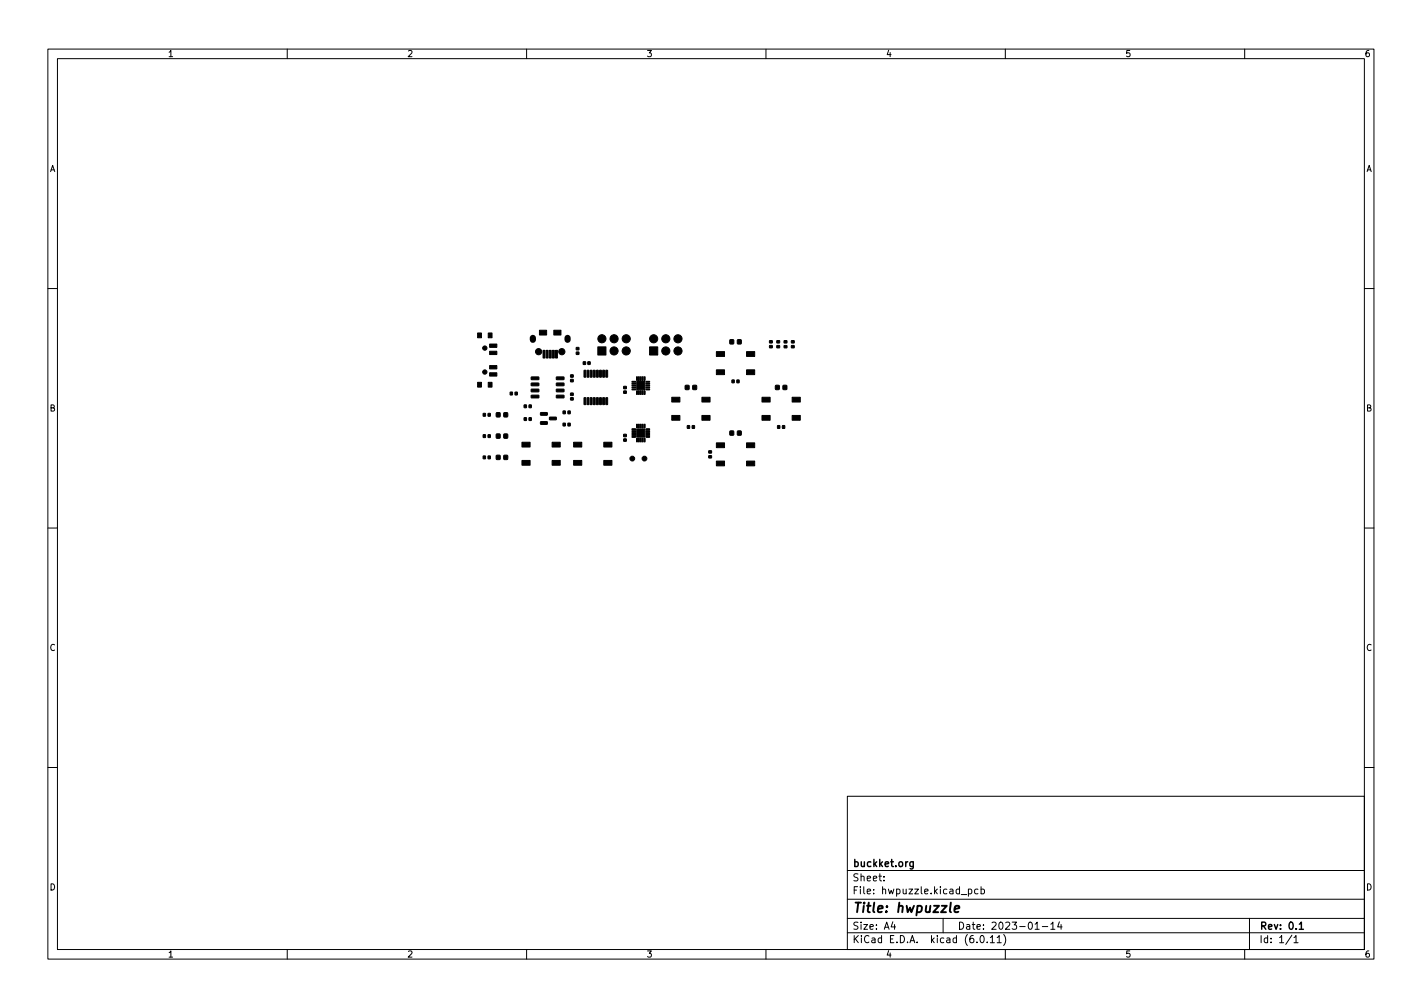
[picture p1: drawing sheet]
<svg xmlns="http://www.w3.org/2000/svg" width="297mm" height="210mm" viewBox="0 0 297 210" stroke-linecap="round" stroke-linejoin="round" font-family="sans-serif">
<defs><g id="words">
<g font-size="2.8">
<text x="178" y="191.2">Title:</text>
<text x="187.3" y="191.2">hwpuzzle</text>
</g>
<g font-size="2.1">
<text x="178" y="184.5">Sheet:</text>
<text x="178" y="181.5">buckket.org</text>
<text x="178" y="187.2">File:</text>
<text x="184.4" y="187.2">hwpuzzle.kicad_pcb</text>
<text x="178" y="197.4">KiCad</text>
<text x="178" y="194.6">Size:</text>
<text x="184.7" y="194.6">A4</text>
<text x="185.7" y="197.4">E.D.A.</text>
<text x="194.6" y="197.4">kicad</text>
<text x="200" y="194.6">Date:</text>
<text x="201.8" y="197.4">(6.0.11)</text>
<text x="207" y="194.6">2023-01-14</text>
<text x="263" y="194.6">Rev:</text>
<text x="263" y="197.4">Id:</text>
<text x="267.1" y="197.4">1/1</text>
<text x="269.1" y="194.6">0.1</text>
</g>
<g font-size="1.8">
<text x="35" y="12.3">1</text>
<text x="85" y="12.3">2</text>
<text x="135" y="12.3">3</text>
<text x="185" y="12.3">4</text>
<text x="235" y="12.3">5</text>
<text x="285" y="12.3">6</text>
<text x="10.4" y="36.3">A</text>
<text x="285.4" y="36.3">A</text>
<text x="10.3" y="86.3">B</text>
<text x="285.3" y="86.3">B</text>
<text x="10.3" y="136.3">C</text>
<text x="285.3" y="136.3">C</text>
<text x="10.3" y="186.3">D</text>
<text x="285.3" y="186.3">D</text>
<text x="35" y="200.3">1</text>
<text x="85" y="200.3">2</text>
<text x="135" y="200.3">3</text>
<text x="185" y="200.3">4</text>
<text x="235" y="200.3">5</text>
<text x="285" y="200.3">6</text>
</g>
</g></defs>
<g fill="none" stroke="#000" stroke-width=".21">
<path d="M10 10.2h277v190.1h-277zM12 12.2h273v186.1h-273zM60 10.2v2M110 10.2v2M160 10.2v2M210 10.2v2M260 10.2v2M10 60.2h2M285 60.2h2M10 110.2h2M285 110.2h2M10 160.2h2"/>
<path d="M177 166.3h108v32h-108zM285 160.2h2M60 198.3v2M110 198.3v2M160 198.3v2M177 194.8h108M177 191.8h108M177 187.8h108M177 181.8h108M182.5 186.5v.1M182.5 185.7v.1M184.6 183.8v.1"/>
<path d="M184.6 183v.1M197 191.8v3M204.3 185.7l-.4-.1-.3 .3 .1 .7h.6M204.9 185.7l.5-.1 .2 .3-.1 .7h-.6M204.9 185.1v1.5M209.6 195.1a1.72 1.72 0 0 1 0 2.3M210 198.3v2M217.7 193.5h1.2M219.5 193l.4-.5v1.5M219.5 194h.9M221.3 192.5l-.4 1h1M221.6 193v1"/>
<path d="M260 198.3v2M261 191.8v6.5M270.3 195.8l.4-.5v1.5M270.3 196.8h.8"/>
</g>
<path d="M190.8 179.9v1.2l-.3 .3h-.4M190.8 180l-.5-.1-.2 .3 .1 .7h.6" fill="none" stroke="#000" stroke-width=".3"/>
<g fill="#000" stroke="#000" stroke-width=".21">
<path d="M99.8 69.5h.8v1h-.8zM99.8 79.8h.8v1h-.8zM102 69.5h.8v1h-.8zM102 79.8h.8v1h-.8zM102.3 71.8h1.5v.7h-1.5zM102.3 73.3h1.5v.7h-1.5zM102.3 76.3h1.5v.7h-1.5zM102.3 77.8h1.5v.7h-1.5zM111 78.7h1.5l.1 .5-1.6 .1zM112.7 68.9h1.5v1h-1.5zM113.4 73.1h.4v1.6h-.4zM114.1 73.1h.4v1.6h-.4z"/>
<path d="M114.7 73.1h.4v1.6h-.4zM115.4 73.1h.4v1.6h-.4zM115.7 68.9h1.5v1h-1.5zM116 73.1h.4v1.6h-.4zM116.2 78.7h1.5l.1 .5-1.5 .1zM119.2 78.3h.5v.4h-.5zM119.2 79.2h.5v.5h-.5zM120.4 73.5h.5v.5h-.5zM120.4 72.6h.5v.4h-.5zM121.8 75.5h.5v.6h-.5zM122 77.3l.4 .1-.1 1.4-.3-.1zM122.7 77.3l.3 .1v1.4l-.4-.1z"/>
<path d="M122.8 75.5h.5v.6h-.5zM123.3 77.3l.4 .1-.1 1.4-.3-.1zM124 77.3l.3 .1v1.4l-.4-.1zM124.6 77.3l.4 .1-.1 1.4-.3-.1zM125.3 77.3l.3 .1v1.4l-.4-.1zM125.9 77.3l.4 .1-.1 1.4-.3-.1zM124.9 72.4h1.7v1.7h-1.7zM126.6 77.3l.3 .1v1.4l-.4-.1zM132 79.6h.7l.1 .2h-.7zM133 78.7h.2l-.1 .8-.1-.1zM133.4 78.7h.2l-.1 .8-.1-.1zM133.8 78.7h.2l-.1 .8-.1-.1z"/>
<path d="M134.2 78.7h.2l-.1 .8-.1-.1zM134.6 78.7h.2l-.1 .8zM135 79.6h.7v.2h-.7zM135.7 72.4h1.7v1.7h-1.7zM149.6 73.4h1.7v1h-1.7zM149.6 77.2h1.7v1h-1.7zM152.5 71h.7v.8h-.7zM152.9 79.3h.5v.6h-.5zM153.9 79.3h.5v.6h-.5zM154.1 71h.7v.8h-.7zM155.9 77.2h1.7v1h-1.7zM155.9 73.4h1.7v1h-1.7z"/>
<path d="M160.8 72.2h.5v.4h-.5zM160.8 71.1h.5v.5h-.5zM162.3 72.2h.5v.4h-.5zM162.3 71.1h.5v.5h-.5zM163.8 72.2h.6v.4h-.6zM163.8 71.1h.6v.5h-.6zM165.3 72.2h.6v.4h-.6zM165.3 71.1h.6v.5h-.6zM100.9 90.8h.5v.5h-.5zM100.9 86.3h.5v.6h-.5zM100.9 95.2h.5v.6h-.5zM102 90.8h.4v.5h-.4z"/>
<path d="M102 86.3h.4v.6h-.4zM102 95.2h.4v.6h-.4zM103.7 95.1h.7v.8h-.7zM103.7 86.2h.7v.8h-.7zM103.7 90.6h.7v.9h-.7zM105.3 95.1h.7v.8h-.7zM105.3 86.2h.7v.8h-.7zM105.3 90.6h.7v.9h-.7zM106.6 81.9h.4v.5h-.4zM107.6 81.9h.5v.5h-.5zM109 92.3h1.7v1h-1.7zM109 96.1h1.7v1h-1.7z"/>
<path d="M109.5 87.2h.5v.6h-.5zM109.5 84.6h.5v.5h-.5zM111 80h1.5l.1 .5h-1.6zM111 81.3l1.5-.1 .1 .5-1.6 .1zM111 82.5h1.5l.1 .5-1.6 .1zM110.5 87.2h.5v.6h-.5zM110.5 84.6h.5v.5h-.5zM112.9 86.2l1.4-.1v.5l-1.3 .1zM112.9 88.1l1.4-.1v.5l-1.3 .1zM114.8 87.1h1.3l.1 .5-1.4 .1zM115.3 96.1h1.7v1h-1.7zM115.3 92.3h1.7v1h-1.7z"/>
<path d="M116.2 82.5h1.5l.1 .5-1.5 .1zM116.2 81.3l1.5-.1 .1 .5-1.5 .1zM116.2 80h1.5l.1 .5h-1.5zM117.6 88.4h.5v.5h-.5zM117.6 85.8h.5v.6h-.5zM118.6 88.4h.5v.5h-.5zM118.6 85.8h.5v.6h-.5zM119.2 83h.5v.5h-.5zM119.2 82.1h.5v.5h-.5zM119.8 92.3h1.7v1h-1.7zM119.8 96.1h1.7v1h-1.7zM122 83l.4 .1-.1 1.4-.3-.1z"/>
<path d="M122.7 83l.3 .1v1.4l-.4-.1zM123.3 83l.4 .1-.1 1.4-.3-.1zM124 83l.3 .1v1.4l-.4-.1zM124.6 83l.4 .1-.1 1.4-.3-.1zM125.3 83l.3 .1v1.4l-.4-.1zM125.9 83l.4 .1-.1 1.4-.3-.1zM126.1 92.3h1.7v1h-1.7zM126.1 96.1h1.7v1h-1.7zM126.6 83l.3 .1v1.4l-.4-.1zM130.3 81.6h.5v.5h-.5zM130.3 80.7h.5v.5h-.5zM130.3 91.6h.5v.5h-.5z"/>
<path d="M130.3 90.7h.5v.5h-.5zM132 89.9h.8v.2h-.7zM132 90.3h.8v.2h-.7zM132 90.7h.8v.2h-.7zM132 80h.8v.2h-.7zM132 80.4h.8v.2h-.7zM132 80.8h.8v.2h-.7zM132 89.5h.7l.1 .2h-.7zM132 91.1l.8 .1-.7 .1zM132 81.2l.8 .1-.7 .1zM133 89.6h1.7v1.7h-1.7zM133 79.7h1.7v1.7h-1.7z"/>
<path d="M133 91.5h.2l-.1 .8-.1-.1zM133 88.6h.2l-.1 .8-.1-.1zM133 81.6h.2l-.1 .8-.1-.1zM133.4 91.5h.2l-.1 .8-.1-.1zM133.4 88.6h.2l-.1 .8-.1-.1zM133.4 81.6h.2l-.1 .8-.1-.1zM133.8 91.5h.2l-.1 .8-.1-.1zM133.8 88.6h.2l-.1 .8-.1-.1zM133.8 81.6h.2l-.1 .8-.1-.1zM134.2 91.5h.2l-.1 .8-.1-.1zM134.2 88.6h.2l-.1 .8-.1-.1zM134.2 81.6h.2l-.1 .8-.1-.1z"/>
<path d="M134.6 91.5l.2 .1-.1 .7-.1-.1zM134.6 81.6l.2 .1-.1 .7-.1-.1zM134.6 88.6h.2l-.1 .8zM134.9 90.7h.8v.2h-.7zM134.9 90.3h.8v.2h-.7zM134.9 89.9h.8v.2h-.7zM134.9 80.8h.8v.2h-.7zM134.9 80.4h.8v.2h-.7zM134.9 80h.8v.2h-.7zM134.9 91.1h.8v.2h-.7zM135 89.5h.7v.2h-.7zM134.9 81.2h.8v.2h-.7z"/>
<path d="M140.3 86.7h1.7v1h-1.7zM140.3 82.9h1.7v1h-1.7zM143.2 80.5h.7v.8h-.7zM143.6 88.9h.4v.5h-.4zM144.6 88.9h.5v.5h-.5zM144.7 80.5h.8v.8h-.8zM146.6 82.9h1.7v1h-1.7zM146.6 86.7h1.7v1h-1.7zM148.1 95.1h.5v.5h-.5zM148.1 94.1h.5v.5h-.5zM149.6 92.5h1.7v1h-1.7zM149.6 96.3h1.7v1h-1.7z"/>
<path d="M152.5 90h.7v.8h-.7zM154.1 90h.7v.8h-.7zM155.9 92.5h1.7v1h-1.7zM155.9 96.3h1.7v1h-1.7zM159.2 86.7h1.7v1h-1.7zM159.2 82.9h1.7v1h-1.7zM162 80.5h.8v.8h-.8zM162.4 88.9h.5v.5h-.5zM163.4 88.9h.5v.5h-.5zM163.6 80.5h.7v.8h-.7zM165.5 82.9h1.7v1h-1.7zM165.5 86.7h1.7v1h-1.7z"/>
<circle cx="101.3" cy="77.7" r=".45"/>
<circle cx="101.3" cy="72.7" r=".45"/>
<circle cx="112.5" cy="73.4" r=".65"/>
<circle cx="117.4" cy="73.4" r=".65"/>
<circle cx="125.7" cy="70.7" r=".85"/>
<circle cx="128.3" cy="70.7" r=".85"/>
<circle cx="128.3" cy="73.3" r=".85"/>
<circle cx="130.8" cy="73.3" r=".85"/>
<circle cx="130.8" cy="70.7" r=".85"/>
<circle cx="136.5" cy="70.7" r=".85"/>
<circle cx="139.1" cy="73.3" r=".85"/>
<circle cx="139.1" cy="70.7" r=".85"/>
<circle cx="141.6" cy="73.3" r=".85"/>
<circle cx="141.6" cy="70.7" r=".85"/>
<circle cx="132.1" cy="95.8" r=".5"/>
<circle cx="134.6" cy="95.8" r=".5"/>
</g>
<path d="M111.3 70.5v.4M118.6 70.5v.4" fill="none" stroke="#000" stroke-width="1.3"/>
<use href="#words"/>
</svg>
